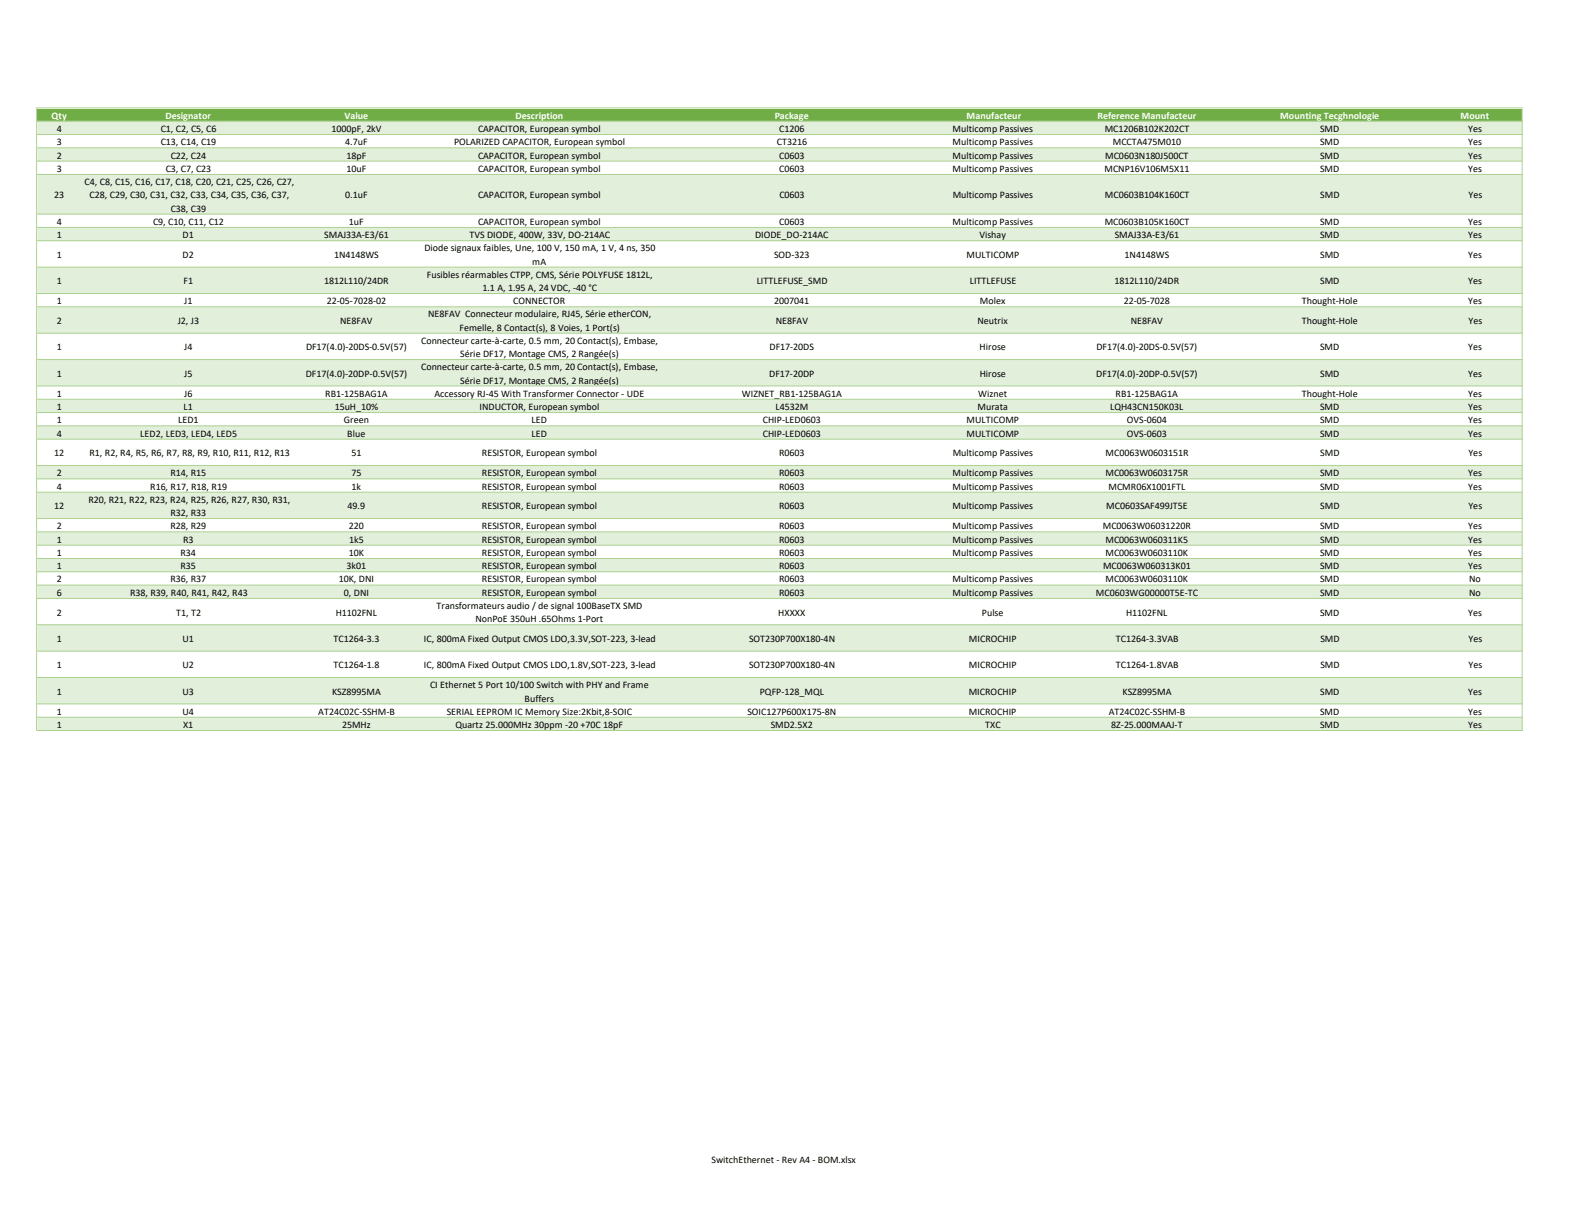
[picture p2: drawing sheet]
<svg xmlns="http://www.w3.org/2000/svg" width="279mm" height="216mm" viewBox="0 0 279 216" stroke-linecap="round" stroke-linejoin="round" font-family="sans-serif">
<defs><g id="words">
<g font-size="1.8" fill="#fff">
<text x="9.2" y="21.1">Qty</text>
<text x="29.5" y="21.1">Designator</text>
<text x="61.3" y="21.1">Value</text>
<text x="91.8" y="21.1">Description</text>
<text x="138" y="21.1">Package</text>
<text x="172.1" y="21.1">Manufacteur</text>
<text x="195.4" y="21.1">Reference Manufacteur</text>
<text x="228" y="21.1">Mounting Tecghnologie</text>
<text x="260.1" y="21.1">Mount</text>
</g>
<g font-size="1.8">
<text x="10.1" y="23.5">4</text>
<text x="28.6" y="23.5">C1, C2, C5, C6</text>
<text x="59.1" y="23.5">1000pF, 2kV</text>
<text x="85.1" y="23.5">CAPACITOR, European symbol</text>
<text x="138.8" y="23.5">C1206</text>
<text x="169.6" y="23.5">Multicomp Passives</text>
<text x="196.7" y="23.5">MC1206B102K202CT</text>
<text x="235.1" y="23.5">SMD</text>
<text x="261.5" y="23.5">Yes</text>
<text x="10.1" y="25.9">3</text>
<text x="10.1" y="28.2">2</text>
<text x="28.6" y="25.9">C13, C14, C19</text>
<text x="30.4" y="28.2">C22, C24</text>
<text x="61.5" y="25.9">4.7uF</text>
<text x="61.7" y="28.2">18pF</text>
<text x="80.9" y="25.9">POLARIZED CAPACITOR, European symbol</text>
<text x="85.1" y="28.2">CAPACITOR, European symbol</text>
<text x="138.3" y="25.9">CT3216</text>
<text x="138.8" y="28.2">C0603</text>
<text x="169.6" y="25.9">Multicomp Passives</text>
<text x="169.6" y="28.2">Multicomp Passives</text>
<text x="196.8" y="28.2">MC0603N180J500CT</text>
<text x="198.2" y="25.9">MCCTA475M010</text>
<text x="235.1" y="25.9">SMD</text>
<text x="235.1" y="28.2">SMD</text>
<text x="261.5" y="25.9">Yes</text>
<text x="261.5" y="28.2">Yes</text>
<text x="9.7" y="35.3">23</text>
<text x="10.1" y="30.6">3</text>
<text x="15.1" y="33">C4, C8, C15, C16, C17, C18, C20, C21, C25, C26, C27,</text>
<text x="16" y="35.3">C28, C29, C30, C31, C32, C33, C34, C35, C36, C37,</text>
<text x="29.5" y="30.6">C3, C7, C23</text>
<text x="61.5" y="35.3">0.1uF</text>
<text x="61.7" y="30.6">10uF</text>
<text x="85.1" y="30.6">CAPACITOR, European symbol</text>
<text x="85.1" y="35.3">CAPACITOR, European symbol</text>
<text x="138.8" y="30.6">C0603</text>
<text x="138.8" y="35.3">C0603</text>
<text x="169.6" y="30.6">Multicomp Passives</text>
<text x="169.6" y="35.3">Multicomp Passives</text>
<text x="196.7" y="30.6">MCNP16V106M5X11</text>
<text x="196.8" y="35.3">MC0603B104K160CT</text>
<text x="235.1" y="30.6">SMD</text>
<text x="235.1" y="35.3">SMD</text>
<text x="261.5" y="30.6">Yes</text>
<text x="261.5" y="35.3">Yes</text>
<text x="10.1" y="40">4</text>
<text x="27.3" y="40">C9, C10, C11, C12</text>
<text x="30.4" y="37.7">C38, C39</text>
<text x="62.1" y="40">1uF</text>
<text x="85.1" y="40">CAPACITOR, European symbol</text>
<text x="138.8" y="40">C0603</text>
<text x="169.6" y="40">Multicomp Passives</text>
<text x="196.7" y="40">MC0603B105K160CT</text>
<text x="235.1" y="40">SMD</text>
<text x="261.5" y="40">Yes</text>
<text x="10.1" y="42.4">1</text>
<text x="10.1" y="45.9">1</text>
<text x="32.5" y="45.9">D2</text>
<text x="32.5" y="42.4">D1</text>
<text x="57.7" y="42.4">SMAJ33A-E3/61</text>
<text x="59.5" y="45.9">1N4148WS</text>
<text x="75.6" y="44.8">Diode signaux faibles, Une, 100 V, 150 mA, 1 V, 4 ns, 350</text>
<text x="83.6" y="42.4">TVS DIODE, 400W, 33V, DO-214AC</text>
<text x="94.8" y="47.2">mA</text>
<text x="134.5" y="42.4">DIODE_DO-214AC</text>
<text x="137.8" y="45.9">SOD-323</text>
<text x="172.1" y="45.9">MULTICOMP</text>
<text x="174.4" y="42.4">Vishay</text>
<text x="198.5" y="42.4">SMAJ33A-E3/61</text>
<text x="200.3" y="45.9">1N4148WS</text>
<text x="235.1" y="42.4">SMD</text>
<text x="235.1" y="45.9">SMD</text>
<text x="261.5" y="42.4">Yes</text>
<text x="261.5" y="45.9">Yes</text>
<text x="10.1" y="50.6">1</text>
<text x="32.7" y="50.6">F1</text>
<text x="57.7" y="50.6">1812L110/24DR</text>
<text x="76" y="49.5">Fusibles réarmables CTPP, CMS, Série POLYFUSE 1812L,</text>
<text x="85.9" y="51.9">1.1 A, 1.95 A, 24 VDC, -40 °C</text>
<text x="134.7" y="50.6">LITTLEFUSE_SMD</text>
<text x="172.7" y="50.6">LITTLEFUSE</text>
<text x="198.5" y="50.6">1812L110/24DR</text>
<text x="235.1" y="50.6">SMD</text>
<text x="261.5" y="50.6">Yes</text>
<text x="10.1" y="54.2">1</text>
<text x="10.1" y="57.7">2</text>
<text x="31.7" y="57.7">J2, J3</text>
<text x="32.8" y="54.2">J1</text>
<text x="58.2" y="54.2">22-05-7028-02</text>
<text x="60.6" y="57.7">NE8FAV</text>
<text x="76.2" y="56.6">NE8FAV Connecteur modulaire, RJ45, Série etherCON,</text>
<text x="81.8" y="58.9">Femelle, 8 Contact(s), 8 Voies, 1 Port(s)</text>
<text x="91.4" y="54.2">CONNECTOR</text>
<text x="137.9" y="54.2">2007041</text>
<text x="138.1" y="57.7">NE8FAV</text>
<text x="174.1" y="57.7">Neutrix</text>
<text x="174.5" y="54.2">Molex</text>
<text x="200.1" y="54.2">22-05-7028</text>
<text x="201.4" y="57.7">NE8FAV</text>
<text x="231.8" y="54.2">Thought-Hole</text>
<text x="231.8" y="57.7">Thought-Hole</text>
<text x="261.5" y="54.2">Yes</text>
<text x="261.5" y="57.7">Yes</text>
<text x="10.1" y="62.4">1</text>
<text x="32.8" y="62.4">J4</text>
<text x="54.5" y="62.4">DF17(4.0)-20DS-0.5V(57)</text>
<text x="75" y="61.3">Connecteur carte-à-carte, 0.5 mm, 20 Contact(s), Embase,</text>
<text x="75" y="66">Connecteur carte-à-carte, 0.5 mm, 20 Contact(s), Embase,</text>
<text x="82" y="63.6">Série DF17, Montage CMS, 2 Rangée(s)</text>
<text x="137" y="62.4">DF17-20DS</text>
<text x="174.5" y="62.4">Hirose</text>
<text x="195.2" y="62.4">DF17(4.0)-20DS-0.5V(57)</text>
<text x="235.1" y="62.4">SMD</text>
<text x="261.5" y="62.4">Yes</text>
<text x="10.1" y="67.1">1</text>
<text x="10.1" y="70.7">1</text>
<text x="32.8" y="70.7">J6</text>
<text x="32.8" y="67.1">J5</text>
<text x="54.4" y="67.1">DF17(4.0)-20DP-0.5V(57)</text>
<text x="57.9" y="70.7">RB1-125BAG1A</text>
<text x="77.4" y="70.7">Accessory RJ-45 With Transformer Connector - UDE</text>
<text x="82" y="68.3">Série DF17, Montage CMS, 2 Rangée(s)</text>
<text x="132.1" y="70.7">WIZNET_RB1-125BAG1A</text>
<text x="137" y="67.1">DF17-20DP</text>
<text x="174.2" y="70.7">Wiznet</text>
<text x="174.5" y="67.1">Hirose</text>
<text x="195.2" y="67.1">DF17(4.0)-20DP-0.5V(57)</text>
<text x="198.7" y="70.7">RB1-125BAG1A</text>
<text x="231.8" y="70.7">Thought-Hole</text>
<text x="235.1" y="67.1">SMD</text>
<text x="261.5" y="70.7">Yes</text>
<text x="261.5" y="67.1">Yes</text>
<text x="10.1" y="73">1</text>
<text x="10.1" y="75.4">1</text>
<text x="10.1" y="77.8">4</text>
<text x="25" y="77.8">LED2, LED3, LED4, LED5</text>
<text x="31.7" y="75.4">LED1</text>
<text x="32.7" y="73">L1</text>
<text x="59.6" y="73">15uH_10%</text>
<text x="61.2" y="75.4">Green</text>
<text x="61.8" y="77.8">Blue</text>
<text x="85.4" y="73">INDUCTOR, European symbol</text>
<text x="94.7" y="75.4">LED</text>
<text x="94.7" y="77.8">LED</text>
<text x="135.8" y="75.4">CHIP-LED0603</text>
<text x="135.8" y="77.8">CHIP-LED0603</text>
<text x="138.1" y="73">L4532M</text>
<text x="172.1" y="75.4">MULTICOMP</text>
<text x="172.1" y="77.8">MULTICOMP</text>
<text x="174.1" y="73">Murata</text>
<text x="197.7" y="73">LQH43CN150K03L</text>
<text x="200.7" y="75.4">OVS-0604</text>
<text x="200.7" y="77.8">OVS-0603</text>
<text x="235.1" y="73">SMD</text>
<text x="235.1" y="75.4">SMD</text>
<text x="235.1" y="77.8">SMD</text>
<text x="261.5" y="73">Yes</text>
<text x="261.5" y="75.4">Yes</text>
<text x="261.5" y="77.8">Yes</text>
<text x="9.7" y="81.3">12</text>
<text x="15.9" y="81.3">R1, R2, R4, R5, R6, R7, R8, R9, R10, R11, R12, R13</text>
<text x="62.6" y="81.3">51</text>
<text x="85.8" y="81.3">RESISTOR, European symbol</text>
<text x="138.8" y="81.3">R0603</text>
<text x="169.6" y="81.3">Multicomp Passives</text>
<text x="196.9" y="81.3">MC0063W0603151R</text>
<text x="235.1" y="81.3">SMD</text>
<text x="261.5" y="81.3">Yes</text>
<text x="10.1" y="84.8">2</text>
<text x="10.1" y="87.2">4</text>
<text x="15.7" y="89.6">R20, R21, R22, R23, R24, R25, R26, R27, R30, R31,</text>
<text x="26.8" y="87.2">R16, R17, R18, R19</text>
<text x="30.4" y="84.8">R14, R15</text>
<text x="62.6" y="84.8">75</text>
<text x="62.6" y="87.2">1k</text>
<text x="85.8" y="84.8">RESISTOR, European symbol</text>
<text x="85.8" y="87.2">RESISTOR, European symbol</text>
<text x="138.7" y="84.8">R0603</text>
<text x="138.7" y="87.2">R0603</text>
<text x="169.6" y="84.8">Multicomp Passives</text>
<text x="169.6" y="87.2">Multicomp Passives</text>
<text x="196.8" y="84.8">MC0063W0603175R</text>
<text x="197.4" y="87.2">MCMR06X1001FTL</text>
<text x="235.1" y="84.8">SMD</text>
<text x="235.1" y="87.2">SMD</text>
<text x="261.5" y="84.8">Yes</text>
<text x="261.5" y="87.2">Yes</text>
<text x="9.7" y="90.7">12</text>
<text x="10.1" y="94.3">2</text>
<text x="30.4" y="91.9">R32, R33</text>
<text x="30.4" y="94.3">R28, R29</text>
<text x="61.9" y="90.7">49.9</text>
<text x="62.1" y="94.3">220</text>
<text x="85.8" y="94.3">RESISTOR, European symbol</text>
<text x="85.8" y="90.7">RESISTOR, European symbol</text>
<text x="138.7" y="94.3">R0603</text>
<text x="138.7" y="90.7">R0603</text>
<text x="169.6" y="94.3">Multicomp Passives</text>
<text x="169.6" y="90.7">Multicomp Passives</text>
<text x="196.4" y="94.3">MC0063W06031220R</text>
<text x="197" y="90.7">MC0603SAF499JT5E</text>
<text x="235.1" y="94.3">SMD</text>
<text x="235.1" y="90.7">SMD</text>
<text x="261.5" y="94.3">Yes</text>
<text x="261.5" y="90.7">Yes</text>
<text x="10.1" y="96.6">1</text>
<text x="10.1" y="99">1</text>
<text x="10.1" y="101.4">1</text>
<text x="32.1" y="99">R34</text>
<text x="32.1" y="101.4">R35</text>
<text x="32.6" y="96.6">R3</text>
<text x="61.7" y="101.4">3k01</text>
<text x="62.1" y="99">10K</text>
<text x="62.2" y="96.6">1k5</text>
<text x="85.8" y="96.6">RESISTOR, European symbol</text>
<text x="85.8" y="99">RESISTOR, European symbol</text>
<text x="85.8" y="101.4">RESISTOR, European symbol</text>
<text x="138.7" y="96.6">R0603</text>
<text x="138.7" y="99">R0603</text>
<text x="138.7" y="101.4">R0603</text>
<text x="169.6" y="96.6">Multicomp Passives</text>
<text x="169.6" y="99">Multicomp Passives</text>
<text x="196.4" y="101.4">MC0063W060313K01</text>
<text x="196.8" y="96.6">MC0063W060311K5</text>
<text x="196.8" y="99">MC0063W0603110K</text>
<text x="235.1" y="96.6">SMD</text>
<text x="235.1" y="99">SMD</text>
<text x="235.1" y="101.4">SMD</text>
<text x="261.5" y="96.6">Yes</text>
<text x="261.5" y="99">Yes</text>
<text x="261.5" y="101.4">Yes</text>
<text x="10.1" y="103.8">2</text>
<text x="10.1" y="106.1">6</text>
<text x="23.2" y="106.1">R38, R39, R40, R41, R42, R43</text>
<text x="30.4" y="103.8">R36, R37</text>
<text x="60.3" y="103.8">10K, DNI</text>
<text x="61.3" y="106.1">0, DNI</text>
<text x="85.8" y="103.8">RESISTOR, European symbol</text>
<text x="85.8" y="106.1">RESISTOR, European symbol</text>
<text x="138.7" y="103.8">R0603</text>
<text x="138.7" y="106.1">R0603</text>
<text x="169.6" y="103.8">Multicomp Passives</text>
<text x="169.6" y="106.1">Multicomp Passives</text>
<text x="195.2" y="106.1">MC0603WG00000T5E-TC</text>
<text x="196.8" y="103.8">MC0063W0603110K</text>
<text x="235.1" y="103.8">SMD</text>
<text x="235.1" y="106.1">SMD</text>
<text x="261.6" y="103.8">No</text>
<text x="261.6" y="106.1">No</text>
<text x="10.1" y="109.6">2</text>
<text x="31.4" y="109.6">T1, T2</text>
<text x="59.8" y="109.6">H1102FNL</text>
<text x="77.7" y="108.5">Transformateurs audio / de signal 100BaseTX SMD</text>
<text x="84.7" y="110.9">NonPoE 350uH .65Ohms 1-Port</text>
<text x="138.6" y="109.6">HXXXX</text>
<text x="174.8" y="109.6">Pulse</text>
<text x="200.5" y="109.6">H1102FNL</text>
<text x="235.1" y="109.6">SMD</text>
<text x="261.5" y="109.6">Yes</text>
<text x="10.1" y="114.3">1</text>
<text x="10.1" y="119">1</text>
<text x="32.5" y="114.3">U1</text>
<text x="32.5" y="119">U2</text>
<text x="59.4" y="114.3">TC1264-3.3</text>
<text x="59.4" y="119">TC1264-1.8</text>
<text x="75.5" y="114.3">IC, 800mA Fixed Output CMOS LDO,3.3V,SOT-223, 3-lead</text>
<text x="75.5" y="119">IC, 800mA Fixed Output CMOS LDO,1.8V,SOT-223, 3-lead</text>
<text x="133.4" y="114.3">SOT230P700X180-4N</text>
<text x="133.4" y="119">SOT230P700X180-4N</text>
<text x="172.5" y="114.3">MICROCHIP</text>
<text x="172.5" y="119">MICROCHIP</text>
<text x="198.7" y="114.3">TC1264-3.3VAB</text>
<text x="198.7" y="119">TC1264-1.8VAB</text>
<text x="235.1" y="114.3">SMD</text>
<text x="235.1" y="119">SMD</text>
<text x="261.5" y="114.3">Yes</text>
<text x="261.5" y="119">Yes</text>
<text x="10.1" y="123.7">1</text>
<text x="32.5" y="123.7">U3</text>
<text x="59.1" y="123.7">KSZ8995MA</text>
<text x="76.6" y="122.6">CI Ethernet 5 Port 10/100 Switch with PHY and Frame</text>
<text x="93.4" y="125">Buffers</text>
<text x="135.3" y="123.7">PQFP-128_MQL</text>
<text x="172.5" y="123.7">MICROCHIP</text>
<text x="199.9" y="123.7">KSZ8995MA</text>
<text x="235.1" y="123.7">SMD</text>
<text x="261.5" y="123.7">Yes</text>
<text x="10.1" y="127.3">1</text>
<text x="10.1" y="129.7">1</text>
<text x="32.5" y="127.3">U4</text>
<text x="32.6" y="129.7">X1</text>
<text x="56.7" y="127.3">AT24C02C-SSHM-B</text>
<text x="60.9" y="129.7">25MHz</text>
<text x="79.5" y="127.3">SERIAL EEPROM IC Memory Size:2Kbit,8-SOIC</text>
<text x="81.1" y="129.7">Quartz 25.000MHz 30ppm -20 +70C 18pF</text>
<text x="133.1" y="127.3">SOIC127P600X175-8N</text>
<text x="137.2" y="129.7">SMD2.5X2</text>
<text x="172.5" y="127.3">MICROCHIP</text>
<text x="175.4" y="129.7">TXC</text>
<text x="197.4" y="127.3">AT24C02C-SSHM-B</text>
<text x="197.9" y="129.7">8Z-25.000MAAJ-T</text>
<text x="235.1" y="127.3">SMD</text>
<text x="235.1" y="129.7">SMD</text>
<text x="261.5" y="127.3">Yes</text>
<text x="261.5" y="129.7">Yes</text>
<text x="126.7" y="207.1">SwitchEthernet - Rev A4 - BOM.xlsx</text>
</g>
</g></defs>
<path d="M6.7 19.4h264.4v2.2h-264.4z" fill="#70ad47"/>
<path d="M6.7 21.6h264.4v2.4h-264.4zM6.7 26.3h264.4v2.4h-264.4zM6.7 31.1h264.4v7.1h-264.4zM6.7 40.5h264.4v2.4h-264.4zM6.7 47.6h264.4v4.7h-264.4zM6.7 54.7h264.4v4.7h-264.4zM6.7 64.1h264.4v4.7h-264.4zM6.7 71.1h264.4v2.4h-264.4zM6.7 75.9h264.4v2.4h-264.4zM6.7 82.9h264.4v2.4h-264.4zM6.7 87.7h264.4v4.7h-264.4zM6.7 94.7h264.4v2.5h-264.4zM6.7 99.5h264.4v2.4h-264.4zM6.7 104.2h264.4v2.4h-264.4zM6.7 111.3h264.4v4.7h-264.4zM6.7 120.7h264.4v4.7h-264.4zM6.7 127.8h264.4v2.4h-264.4z" fill-rule="evenodd" fill="#e2efda"/>
<g fill="#a9d08e">
<path d="M6.4 19.1h.2v111.1h-.2zM271 19.3h.1v110.9h-.1z" fill-rule="evenodd"/>
<path d="M6.6 19.1h264.5v.2h-264.5zM6.6 21.5h264.5v.2h-264.5zM6.6 23.9h264.5v.1h-264.5zM6.6 26.2h264.5v.2h-264.5zM6.6 28.6h264.5v.2h-264.5zM6.6 31h264.5v.2h-264.5zM6.6 38.1h264.5v.1h-264.5zM6.6 40.4h264.5v.2h-264.5zM6.6 42.8h264.5v.2h-264.5zM6.6 47.5h264.5v.2h-264.5zM6.6 52.2h264.5v.2h-264.5zM6.6 54.6h264.5v.1h-264.5zM6.6 59.3h264.5v.1h-264.5zM6.6 64h264.5v.1h-264.5zM6.6 68.7h264.5v.1h-264.5zM6.6 71h264.5v.2h-264.5zM6.6 73.4h264.5v.2h-264.5zM6.6 75.8h264.5v.1h-264.5zM6.6 78.1h264.5v.2h-264.5zM6.6 82.8h264.5v.2h-264.5zM6.6 85.2h264.5v.2h-264.5zM6.6 87.6h264.5v.2h-264.5zM6.6 92.3h264.5v.2h-264.5zM6.6 94.7h264.5v.1h-264.5zM6.6 97h264.5v.2h-264.5zM6.6 99.4h264.5v.2h-264.5zM6.6 101.8h264.5v.1h-264.5zM6.6 104.1h264.5v.2h-264.5zM6.6 106.5h264.5v.2h-264.5zM6.6 111.2h264.5v.2h-264.5zM6.6 115.9h264.5v.2h-264.5zM6.6 120.6h264.5v.2h-264.5zM6.6 125.3h264.5v.2h-264.5zM6.6 127.7h264.5v.1h-264.5zM6.6 130h264.5v.2h-264.5z" fill-rule="evenodd"/>
</g>
<use href="#words"/>
</svg>
